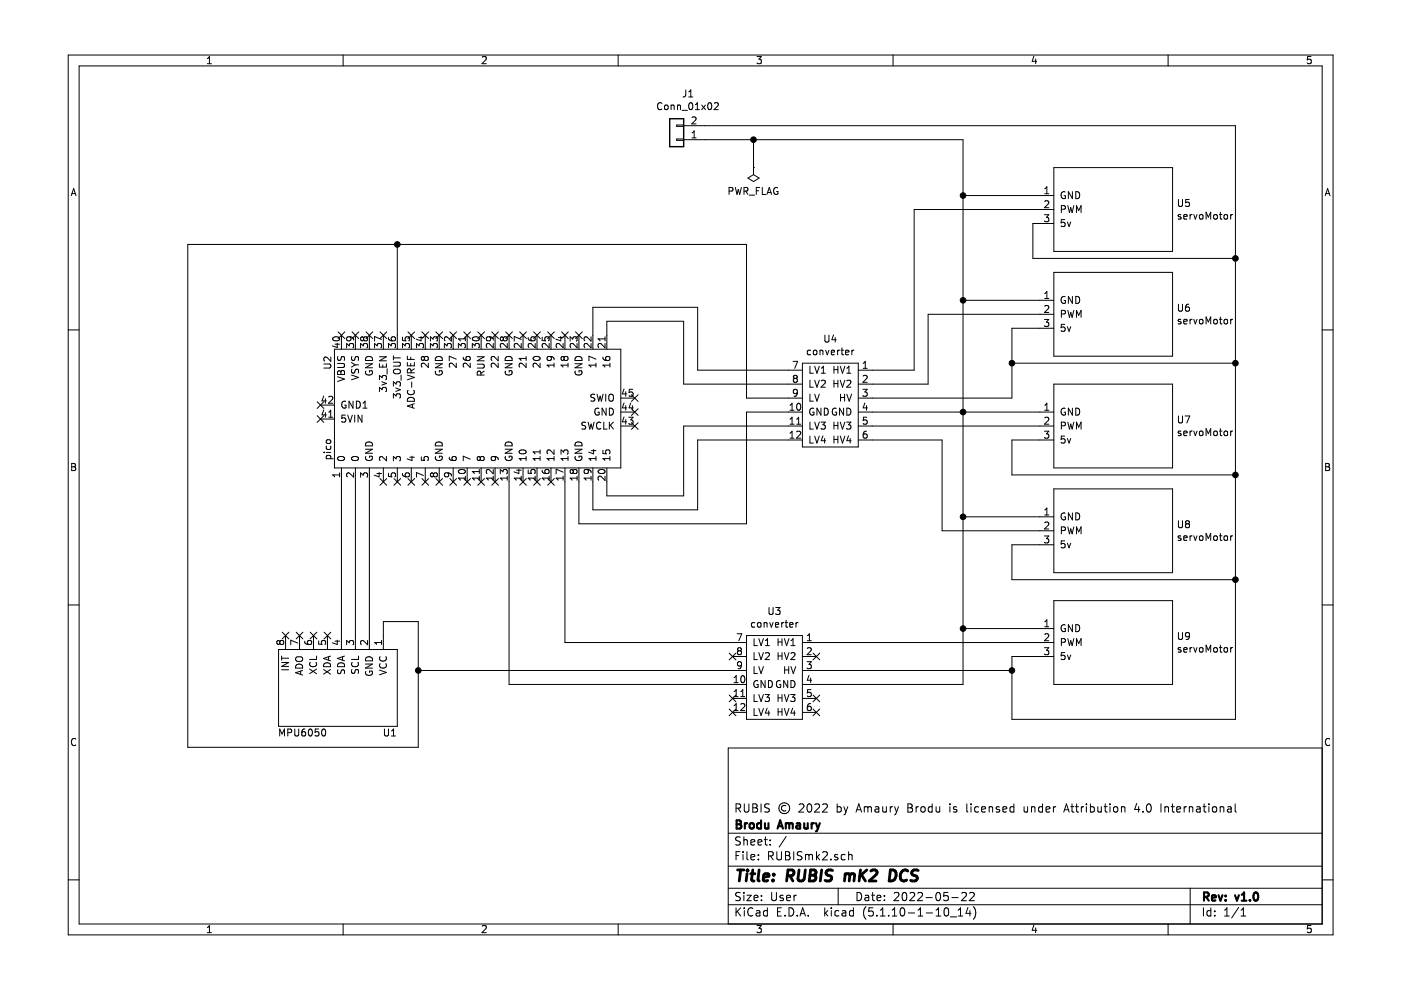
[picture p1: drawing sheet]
<svg xmlns="http://www.w3.org/2000/svg" width="297mm" height="210mm" viewBox="0 0 297 210" stroke-linecap="round" stroke-linejoin="round" font-family="sans-serif">
<path d="M2.8 0h294.3v209.9h-294.3z" fill-rule="evenodd" fill="#fff" stroke="#fff" stroke-width=".21"/>
<g fill="none" stroke="#000" stroke-width=".21">
<path d="M14.5 11.7h268.1v186.5h-268.1zM16.8 14h263.5v181.9h-263.5zM44 13.5h.8M44 12.4l.4-.4v1.5M72.7 11.7v2.3M102.2 12.1l.6-.1 .2 .1 .1 .3-.9 1.1h.9M131.1 11.7v2.3M145.4 19.1v1a.45 .45 0 0 1-.6 .5M146 19.5l.5-.4v1.5M160.5 12h.9l-.5 .6 .5 .1v.7l-.2 .1-.7-.1M189.3 11.7v2.3M219.2 11.9l-.4 1.1h1"/>
<path d="M219.6 12.5v1M247.7 11.7v2.3M278 12h-.8v.7l.2-.1h.5l.1 .8-.3 .1-.5-.1M140.3 21.9a.6 .6 0 0 0-.7 0 .6 .6 0 0 0-.2 .7l.3 .6h.3l.3-.1M141 22.3h.4l.3 .2-.2 .7h-.3l-.2-.1zM142.3 22.4l.2-.1h.3l.1 .9M142.3 22.3v.9M143.5 26.5h1.5v.3h-1.5zM143.5 29.5h1.5v.3h-1.5zM143.6 22.4l.3-.1h.3l.1 .9M143.6 22.3v.9M144.6 23.4h1.2"/>
<path d="M145 29.6h59.2v115.5h-34.1M145 26.7h116.9v125.8h-47.4v-13.3h8.9M146 20.6h.9M146.2 21.9l.2-.1a.79 .79 0 0 1 .5 .7 .79 .79 0 0 1-.5 .7l-.4-.5zM146.7 24.9l.6-.1 .3 .4-.9 1.1h.9M146.7 29.2h.9M146.7 28.2l.5-.4v1.4M147.4 23.2h.9M147.4 22.2l.5-.4v1.4M148.8 22.3l.8 .9M149.6 22.3l-.8 .9M150.3 21.9l.1-.1a.79 .79 0 0 1 .5 .7 .79 .79 0 0 1-.5 .7 .97 .97 0 0 1-.1-1.3z"/>
<path d="M151.5 21.9l.5-.1 .3 .4-.1 .2-.8 .8h.9M155.9 39.7l.4 1.5 .2-1 .3 1 .4-1.5M158.6 37.8l1.2-.8 1.1 .8-1.1 .7zM159.8 35.5h.1M159.8 29.6v7.4M161.1 39.7h-.7v1.5M161.6 39.7v1.5h.7M164.9 39.8a.68 .68 0 0 0-.9 .7 .68 .68 0 0 0 .9 .7v-.6h-.3M223.4 35.5h25.2v17.8h-25.2zM15.1 41.5l.5-1.5 .5 1.5M15.2 41h.8M84.2 51.8v22.2"/>
<path d="M154.6 40.5h.7v-.6l-.2-.2h-.5v1.5M157.7 40.5h.8v-.6l-.2-.2h-.6v1.5M158.1 40.5l.5 .7M158.9 41.4h1.1M160.4 40.5h.5M162.6 41.2l.5-1.5 .5 1.5M162.8 40.8h.7M204.2 41.5h19.2M221.4 45.5h1l-.5 .6 .4 .1 .1 .5-.3 .3-.7-.1M221.5 41.1h.9M221.5 40l.5-.4v1.5M221.5 42.7l.6-.1 .3 .4-1 1h1"/>
<path d="M223.4 57.8h25.2v17.7h-25.2zM223.4 44.4h-29.6v34.1h-11.8M223.4 47.4h-4.4v7.4h42.9M225 44.4l.8-.2v-.5l-.8-.1v1.5M225.7 46.6h-.7v.7l.5-.2 .3 .3v.4l-.3 .2-.5-.1M225.8 40.7a.69 .69 0 0 0-.8 .7 .69 .69 0 0 0 .8 .7l.1-.6h-.3M226.3 47.1l.4 .9 .3-.9M226.4 43.6l.4 1.5 .2-1.1 .3 1.1 .4-1.5M227.4 40.6v1.5l-.9-1.5v1.5M228.1 40.6a.75 .75 0 0 1 .8 .8 .75 .75 0 0 1-.8 .7zM228.2 45.1v-1.5l.5 1.1 .5-1.1v1.5M249.9 42.3v1.2l.2 .3 .5-.1 .1-.2v-1.2"/>
<path d="M250.4 45.5h-.4l-.2 .2 .1 .2 .5 .2v.3h-.6M251 46l.7-.2-.1-.3h-.4l-.2 .2 .1 .7h.5M252.1 42.3h-.7l-.1 .7 .3-.1 .5 .1v.6l-.2 .2-.6-.2M252.3 45.5v1M252.8 45.5l-.5 .3M253.1 45.5l.3 1 .4-1M254.4 45.6l.2-.1 .4 .1 .1 .6-.2 .2-.3 .1-.2-.2zM255.7 46.5v-1.5l.5 1.1 .5-1.1v1.5M257.5 45.5h.3l.3 .3-.1 .6-.4 .1-.3-.3zM258.5 45.5h.6M258.7 45v1.3l.4 .2M259.7 45.5h.3l.2 .1v.8l-.4 .1-.3-.3z"/>
<path d="M260.9 45.5v1M261.3 45.5l-.4 .3M281 41.5l.5-1.5 .5 1.5M281.1 41h.7M14.5 70h2.3M68.7 77.2h1.2l.2 .3v.4l-.2 .1h-1.2M70.1 75.7v.9l-.8-.8-.2-.1-.3 .1-.1 .2 .1 .6M70.7 71.6a.72 .72 0 0 1 .8-.3 .72 .72 0 0 1 .4 .8 .88 .88 0 0 1-1.4-.3zM70.9 74h60.7v25.2h-60.7zM71 73h1M71.5 72.8v.9l-1-.4M71.6 77.1h1.2l.2 .3v.4l-.2 .1h-1.2"/>
<path d="M71.6 79.9l1.4 .5-1.4 .5M71.7 75.6l-.1 .5 .3 .3 .3-.1 .3-.7h.4l.1 .3v.5M71.7 78.7l.3-.1 .3 .3 .1-.3 .4-.1 .2 .3v.6h-1.4zM71.7 70.4l1.4 1.4M72.3 78.9v.5M72.4 71.1v2.9M73.1 70.4l-1.4 1.4M73.5 73.7v-.9l.6 .5 .1-.4h.6l.2 .2-.2 .6M74.1 71.4l.3 .3-.1 .4-.2 .2-.5-.2-.1-.4 .1-.2a.98 .98 0 0 1 1.4 .3v.3M74.5 79.5l1.5 .5-1.5 .5M74.5 76.9l.8 .5M74.6 75.6l-.1 .5 .3 .3 .4-.1 .2-.7h.5l.1 .3-.1 .5"/>
<path d="M74.6 78.3l-.1 .5 .2 .2h.4l.3-.6 .3-.1 .3 .2-.1 .6M74.6 70.4l1.5 1.4M75.3 77.4h.7M75.3 77.4l-.8 .4M75.4 71.1v2.9M76.1 70.4l-1.5 1.4M76.4 73.7v-.9l.6 .5 .2-.4h.6l.1 .2-.1 .6M77.1 71.7l-.3-.3-.4 .3 .2 .5h.4l.1-.2M77.1 71.7l.3-.3h.3l.2 .3v.4l-.2 .2-.5-.1-.1-.2M77.1 71.7v.3M77.5 77.1h1.5l-1.5 .9h1.5M77.6 78.7a.68 .68 0 0 0 .6 .8 .68 .68 0 0 0 .7-.8l-.6-.1v.3"/>
<path d="M77.6 70.4l1.4 1.4M77.7 75.7a.77 .77 0 0 1 .9-.1 .77 .77 0 0 1 .4 .8h-1.5zM78.3 71.1v2.9M79 70.4l-1.4 1.4M79.4 73.7v-.9l.6 .5 .1-.4h.6l.2 .2-.2 .6M80.4 75.6h1.5l-1.5 .9h1.5M80.4 77.1v.7h1.5v-.7M80.6 70.4l1.4 1.4M80.9 72l-1.5-.7v1M81.2 77.4v.4M81.3 71.1v2.9M82 70.4l-1.4 1.4"/>
<path d="M82.1 78.2v1.1M82.4 73.7v-.9l.5 .5 .2-.4h.6l.2 .2-.2 .6M82.4 71.6l.1 .5 .5 .2 .7-.1 .2-.2-.1-.4-.2-.2-.6 .2-.1 .4 .3 .3M83.4 75.4v.9M83.4 76.8h1.2l.3 .3v.3l-.3 .2h-1.2M83.4 75.9h1.5M83.6 78.3a1.07 1.07 0 0 1 1.3 .3l-.1 .4a.82 .82 0 0 1-.8 .3 .82 .82 0 0 1-.6-.7zM85 79.5v1.1M85.3 71.5v.7l.7 .1-.1-.6 .3-.3h.3l.3 .3-.1 .6M85.3 73.7v-.9l.6 .5 .1-.4h.7l.1 .2-.1 .6M86.4 75.5v.7h1.5M86.4 76.9v.7h1.5v-.7"/>
<path d="M86.4 79.5l1.5 .5-1.5 .5M86.5 70.4l1.4 1.4M87.1 75.7v.5M87.1 77.1v.5M87.1 79v-.7l-.2-.1-.4 .1-.1 .2v.5h1.5M87.2 71.1v2.9M87.9 78.2l-.8 .5M87.9 70.4l-1.4 1.4M88.3 73.7v-.9l.6 .5 .1-.4h.6l.2 .2-.2 .6M88.8 71.6h1M89.3 71.3v1l-1.1-.4M89.5 70.4l1.4 1.4"/>
<path d="M90 75.9l.3-.3h.4l.1 .3v.4l-.3 .1h-.2l-.3-.3M90 75.9l-.3-.3-.4 .3v.2l.3 .3 .4-.3M90 75.9v.2M90.2 71.1v2.9M90.8 77v.9l-.8-.8-.3-.1-.4 .3 .2 .5M90.9 70.4l-1.4 1.4M91.3 73.7v-.9l.5 .5 .2-.4h.6l.1 .2-.1 .6M91.3 72.3v-.9l.5 .5 .2-.4 .5-.1 .2 .3-.1 .6M92.3 77.1h1.5l-1.5 .9h1.5M92.4 78.7a.68 .68 0 0 0 .6 .8 .68 .68 0 0 0 .7-.8l-.5-.1v.3M92.4 70.4l1.4 1.4M92.5 75.7a.77 .77 0 0 1 .9-.1 .77 .77 0 0 1 .4 .8h-1.5z"/>
<path d="M93.1 71.1v2.9M93.8 70.4l-1.4 1.4M94.2 73.7v-.9l.6 .5 .1-.4h.7l.1 .2-.1 .6M95.4 70.4l1.4 1.4M95.7 71.4v.9l-1.1-.9-.4 .3 .2 .6M96.1 71.1v2.9M96.7 77v.9l-.8-.8-.2-.1-.4 .3 .1 .5M96.7 76.1l-1.4-.6v1M96.8 70.4l-1.4 1.4M97.2 73.7v-.9l.5 .5 .2-.4h.6l.2 .2-.2 .6M98.2 75.7v.3a.92 .92 0 0 0 1.5 .1l-.2-.5h-.6l-.1 .5 .3 .3M98.3 70.4l1.5 1.4"/>
<path d="M98.7 71.4v.9M98.7 71.8h-1.5l.4 .5M99 71.1v2.9M99.7 77v.9l-.8-.8-.3-.1-.4 .3 .2 .5M99.8 70.4l-1.5 1.4M100.1 73.7v-.9l.6 .5 .2-.4h.6l.1 .2-.1 .6M100.3 71.6a.72 .72 0 0 1 .8-.3 .72 .72 0 0 1 .5 .8 .88 .88 0 0 1-1.5-.3zM101.2 77.2h1.2l.3 .3-.1 .4-.2 .1h-1.2M101.2 75.6h1.5l-1.5 .9h1.5M101.3 70.4l1.4 1.4M101.9 79.5l-.1-.8h-.5l-.1 .3v.5h1.5M102 71.1v2.9"/>
<path d="M102.7 78.7l-.8 .5M102.7 70.4l-1.4 1.4M103.8 71.4l.2 .3v.4l-.2 .2-.6-.2-.1-.4 .2-.2a.98 .98 0 0 1 1.3 .3v.3M104.3 70.4l1.4 1.4M104.6 72.8v.9l-.8-.8-.3-.1-.2 .1-.2 .2 .2 .6M105 71.1v2.9M105.6 77v.9l-.8-.8-.2-.1-.5 .3 .2 .5M105.6 75.6v.9l-.8-.9h-.2h-.3l-.2 .3 .2 .5M105.7 70.4l-1.4 1.4M106.7 71.7l-.3-.3-.3 .3 .1 .5h.4l.1-.2M106.7 71.7l.3-.3h.3l.2 .3v.4l-.2 .2-.5-.1-.1-.2M106.7 71.7v.3"/>
<path d="M107.1 77.1h1.5l-1.5 .9h1.5M107.2 78.7a.68 .68 0 0 0 .7 .8 .68 .68 0 0 0 .6-.8l-.5-.1v.3M107.2 70.4l1.4 1.4M107.3 75.7a.77 .77 0 0 1 .9-.1 .77 .77 0 0 1 .4 .8h-1.5zM107.5 72.8v.9l-.8-.8-.2-.1-.3 .1-.1 .2 .1 .6M107.9 71.1v2.9M108.6 70.4l-1.4 1.4M110.2 70.4l1.4 1.4M110.5 72.8v.9l-.8-.8-.3-.1-.2 .1-.2 .2 .2 .6M110.5 72l-1.5-.7v1M110.9 71.1v2.9M111.5 77v.9l-.8-.8-.2-.1-.4 .3 .1 .5"/>
<path d="M111.5 75.6v.8M111.5 76h-1.4l.4 .4M111.6 70.4l-1.4 1.4M112 71.6l.1 .5 .5 .2 .7-.1 .2-.2-.1-.4-.2-.2-.6 .2v.4l.2 .3M113.1 75.8a.86 .86 0 0 1 1.4 .3 .84 .84 0 0 1-1.5-.2zM113.1 70.4l1.5 1.4M113.5 72.8v.9l-.9-.8-.2-.1-.3 .1-.1 .2 .1 .6M113.9 71.1v2.9M114.5 77v.9l-.8-.8-.3-.1-.4 .3 .2 .5M114.6 70.4l-1.5 1.4M114.9 71.5v.7l.8 .1-.2-.6 .3-.3h.4l.2 .3-.1 .6M116.1 70.4l1.4 1.4"/>
<path d="M116.4 72.8v.9l-.8-.8-.2-.1-.3 .1-.2 .2 .2 .6M116.6 75.6l.3 .3-.1 .4-.2 .1h-.3l-.3-.3v-.2l.3-.3a1.03 1.03 0 0 1 1.1 .3l.1 .4M116.8 71.1v2.9M117.5 77v.8M117.5 77.4h-1.5l.4 .4M117.5 70.4l-1.4 1.4M118.4 71.6h1M118.9 71.3v1l-1-.4M119.1 70.4l1.4 1.4M119.4 72.8v.9l-.8-.8-.3-.1-.2 .1-.2 .2 .2 .6M119.6 75.9l-.3-.3-.4 .3v.2l.3 .3 .4-.3M119.6 75.9l.3-.3h.4l.1 .3v.4l-.2 .1h-.3l-.3-.3"/>
<path d="M119.6 75.9v.2M119.8 71.1v2.9M120.4 77v.8M120.4 77.4h-1.5l.5 .4M120.5 70.4l-1.4 1.4M120.9 72.3v-.9l.5 .5 .2-.4 .5-.1 .3 .3-.2 .6M121.9 77.1h1.5l-1.5 .9h1.5M122 78.7a.68 .68 0 0 0 .7 .8 .68 .68 0 0 0 .6-.8l-.5-.1v.3M122 70.4l1.4 1.4M122.1 75.7a.77 .77 0 0 1 .9-.1 .77 .77 0 0 1 .4 .8h-1.5zM122.4 72.8v.9l-.9-.8-.2-.1-.3 .1-.1 .2 .1 .6M122.7 71.1v2.9"/>
<path d="M123.4 70.4l-1.4 1.4M125.3 71.4v.9l-1.1-.9-.4 .3 .2 .6M125.3 72.8v.9l-.8-.8-.3-.1-.2 .1-.2 .2 .2 .6M125.7 74v-8.8h22.2v13.3h22.2M126.4 77v.8M126.4 77.4h-1.5l.4 .4M126.4 76.1l-1.5-.6v1M127.8 75.7v.3a.92 .92 0 0 0 1.5 .1l-.1-.5h-.7l-.1 .5 .3 .3M128.3 72.8v.9l-.9-.8-.2-.1-.3 .1-.1 .2 .1 .6M128.3 71.4v.9M128.3 71.8h-1.5l.4 .5M128.7 74v-5.9h16.3v13.3h25.1"/>
<path d="M129.3 77v.8M129.3 77.4h-1.5l.4 .4M168.1 76.6h1l-.6 1.5M170.1 77h11.9v17.8h-11.9zM171.7 77.7v1.4h.7M171.9 74.3l-.4-.1-.3 .3 .1 .7h.6M172.6 74.3l.3-.1 .2 .2v.8h-.4l-.2-.1-.1-.6zM172.7 77.7l.5 1.4 .5-1.4M173.9 74.4l.2-.2 .3 .1 .1 .9M173.9 74.2v1M174.1 79.1h.9M174.1 78.1l.5-.4v1.4"/>
<path d="M174.9 71v1.3l.3 .2h.4l.2-.2v-1.3M175 74.2l.4 1 .4-1M176.3 74.7l.6-.1v-.3l-.4-.1-.2 .3v.7h.6M176.7 71l-.3 1h.9M176.8 77.7v1.4M176.8 78.4h.8M177.1 71.6v.9M177.6 74.2v1M177.6 77.7v1.4M178 74.2l-.4 .3M178.2 77.7l.4 1.4 .5-1.4M178.3 74.2h.6"/>
<path d="M178.5 73.7v1.3l.4 .2M179.3 74.7l.7-.1-.1-.3-.4-.1-.2 .3v.7h.6M179.5 79.1h.9M179.5 78.1l.5-.4v1.4M180.6 74.2v1M181.1 74.2l-.5 .3M183 79.7l.6-.1 .3 .4-1 1.1h1M183 78.1h.9M183 77l.5-.4v1.5M204.2 63.7h19.2M214.5 77h47.4M221.4 67.7h1l-.5 .6 .4 .1 .1 .5-.3 .3-.7-.1"/>
<path d="M221.5 62.2l.5-.4v1.5M221.5 64.9l.6-.1 .3 .4-1 1.1h1M221.5 63.3h.9M223.4 66.6h-26.6v14.8h-14.8M223.4 69.6h-8.9v14.8h-32.5M225 66.6l.8-.1v-.5l-.8-.2v1.5M225.7 68.8h-.7v.7l.5-.2 .3 .3v.4l-.3 .2-.5-.1M225.8 62.9a.69 .69 0 0 0-.8 .7 .69 .69 0 0 0 .8 .7l.1-.6h-.3M226.3 69.3l.4 .9 .3-.9M226.4 65.8l.4 1.5 .2-1.1 .3 1.1 .4-1.5M227.4 62.8v1.5l-.9-1.5v1.5M228.1 62.8a.75 .75 0 0 1 .8 .8 .75 .75 0 0 1-.8 .7z"/>
<path d="M228.2 67.3v-1.5l.5 1.1 .5-1.1v1.5M249.9 64.5v1.2l.2 .3 .5-.1 .1-.2v-1.2M250.4 67.8l-.4-.1-.2 .2 .1 .2 .5 .2v.3h-.6M251 68.2l.7-.1-.1-.3-.4-.1-.2 .2 .1 .7h.5M252 64.5h-.2a.92 .92 0 0 0-.2 1.5l.5-.2v-.6l-.5-.1-.3 .3M252.3 67.7v1M252.8 67.7l-.5 .3M253.1 67.7l.3 1 .4-1M254.4 67.9l.2-.2 .4 .2 .1 .5-.2 .2-.3 .1-.2-.2zM255.7 68.7v-1.5l.5 1.1 .5-1.1v1.5M257.5 67.8l.3-.1 .3 .3-.1 .6-.4 .1-.3-.3zM258.5 67.7h.6"/>
<path d="M258.7 67.2v1.3l.4 .2M259.7 67.8l.3-.1 .2 .2v.7l-.4 .1-.3-.3zM260.9 67.7v1M261.3 67.7l-.4 .3M280.3 70h2.3M15.2 98.3h.5l.3 .2-.3 .5 .4 .3-.1 .3-.2 .2h-.6zM15.2 99h.5M67.2 88.1l1.5 1.5M67.2 85.2l1.5 1.4M67.9 88.8h3M67.9 85.9h3M68.6 86.9l-.3 1.1h.9"/>
<path d="M68.6 84l-.3 1h.9M68.7 95.9h.1M68.7 88.1l-1.5 1.5M68.7 85.2l-1.5 1.4M69 84.5v1M69 87.5v1M69.2 97.3h1.4M69.2 95.9h.9M69.2 97.3v-.5l.2-.3 .7 .2v.6M69.2 93.4l.7-.2 .2 .3v.4l-.7 .1-.2-.3zM69.2 94.6v.4l.2 .3 .7-.1v-.6M69.7 84.2l.6-.2 .3 .4-1 1.1h1"/>
<path d="M69.7 88.5h.9M69.7 87.4l.4-.4v1.5M71.7 96.9a.72 .72 0 0 1 .8-.2 .72 .72 0 0 1 .5 .7 .88 .88 0 0 1-1.4-.3zM72.4 99.2v38.5M73.2 88h-.7v.7l.5-.1 .3 .3v.3l-.3 .3-.5-.1M73.3 85.1a.69 .69 0 0 0-.9 .7 .69 .69 0 0 0 .9 .7l.1-.6h-.3M73.7 88l.5 1.5 .5-1.5M74.7 96.9a.72 .72 0 0 1 .8-.2 .72 .72 0 0 1 .4 .7 .88 .88 0 0 1-1.4-.3zM74.8 85.1v1.4l-.8-1.4v1.4M75.2 88v1.5M75.4 99.2v38.5M75.6 85.1a.75 .75 0 0 1 .8 .7 .75 .75 0 0 1-.8 .7z"/>
<path d="M76.7 88v1.5l-.8-1.5v1.5M77 86.5h.8M77 85.5l.4-.4v1.4M77.5 95.2h1.5l-1.5 .9h1.5M77.6 96.8a.69 .69 0 0 0 .6 .9 .69 .69 0 0 0 .7-.9l-.6-.1v.3M77.7 93.8a.78 .78 0 0 1 .9-.1 .78 .78 0 0 1 .4 .8h-1.5zM78.3 99.2v38.5M80.4 83v-.9l.6 .5 .2-.4 .5-.1 .2 .3-.1 .6M80.4 80.5v-.9l.6 .5 .2-.4h.6l.1 .2-.1 .6M81 80.9l.9 .4-.9 .4M81.3 99.2v3M81.9 96.8v.9l-1-.9-.5 .3 .2 .5"/>
<path d="M83.4 84.4v-.9l.6 .5 .1-.5 .7 .1 .1 .6-.2 .2M83.4 97.7v-.9l.6 .5 .1-.4 .5-.1 .3 .3-.2 .6M83.4 81.9v-1l.6 .5 .1-.4h.6l.2 .2-.2 .7M83.9 82.3l1 .3-1 .4M84.2 99.2v3M86.5 84.5a.79 .79 0 0 1 .9-.2 .79 .79 0 0 1 .5 .8h-1.5zM86.5 82.8a.7 .7 0 0 0 .5 .9 .7 .7 0 0 0 .9-.7l-.2-.2M86.9 96.9h1M87.2 99.2v3M87.3 81v1.1M87.3 96.7v.9l-1-.3M87.4 85.7v.7"/>
<path d="M87.9 85.6l-1.5 .5 1.5 .5M89.3 96.9v.7h.7l-.1-.5 .3-.3h.3l.3 .3-.1 .5M90.2 99.2v3M92.3 95.2h1.5l-1.5 .9h1.5M92.4 96.8a.69 .69 0 0 0 .6 .9 .69 .69 0 0 0 .7-.9l-.5-.1v.3M92.5 93.8a.78 .78 0 0 1 .9-.1 .78 .78 0 0 1 .4 .8h-1.5zM93.1 99.2v3M95.3 96.9l.1 .5 .5 .2h.7l.1-.3v-.4l-.2-.1-.6 .1-.1 .4 .3 .3M96.1 99.2v3M97.3 99.7a.72 .72 0 0 1 .9-.2 .72 .72 0 0 1 .4 .7 .88 .88 0 0 1-1.4-.3zM99 99.2v3M99.7 97.3l-1.5-.6v1"/>
<path d="M101.6 99.5v.9M101.6 100h-1.5l.5 .4M101.8 97.1l-.3-.3-.3 .3 .1 .5h.4l.1-.3M101.8 97.1l.3-.3h.3l.3 .3-.1 .4-.2 .1h-.5l-.1-.3M101.8 97.1v.2M102 99.2v3M104.6 99.5v1l-1.1-1-.4 .3 .2 .6M104.8 96.8l.3 .3-.1 .4-.2 .1-.6-.1-.1-.4 .2-.2a.98 .98 0 0 1 1.3 .3v.3M105 99.2v3M107.1 95.2h1.5l-1.5 .9h1.5M107.2 96.8a.69 .69 0 0 0 .7 .9 .69 .69 0 0 0 .6-.9l-.5-.1v.3M107.3 93.8a.78 .78 0 0 1 .9-.1 .78 .78 0 0 1 .4 .8h-1.5z"/>
<path d="M107.9 99.2v45.9h50.4M109.5 99.7h1M110 99.5v.9l-1-.4M110.2 95.6a.87 .87 0 0 1 1.3 .3 .85 .85 0 0 1-1.4-.2zM110.9 99.2v3M111.5 96.8v.8M111.5 97.2h-1.4l.4 .4M112 99.6v.7l.7 .1-.1-.6 .2-.3h.4l.3 .3-.2 .6M113.9 99.2v3M114.5 97.2h-1.5l.4 .4M114.5 95.4v.8M114.5 96.8v.8"/>
<path d="M114.5 95.8h-1.5l.4 .4M114.9 99.7l.2 .5 .5 .2 .7-.1 .1-.2v-.4l-.2-.2-.6 .2-.1 .4 .3 .3M116.8 99.2v3M117.5 97.2h-1.5l.4 .4M117.5 95.4v.9l-.9-.8-.2-.1-.4 .3 .1 .5M117.5 96.8v.8M118.9 96.3v-.9l.6 .5 .2-.4h.6l.1 .2-.1 .6M119.8 99.2v37h38.5M120.4 97.2h-1.5l.5 .4M120.4 96.8v.8M121.5 99.8l.3-.3h.3l.3 .3-.1 .5-.2 .1-.5-.1-.1-.2M121.5 99.8l-.3-.3-.3 .3 .1 .5h.4l.1-.2"/>
<path d="M121.5 99.8v.3M121.9 95.2h1.5l-1.5 .9h1.5M122 96.8a.69 .69 0 0 0 .7 .9 .69 .69 0 0 0 .6-.9l-.5-.1v.3M122.1 93.8a.78 .78 0 0 1 .9-.1 .78 .78 0 0 1 .4 .8h-1.5zM124.2 89.6l-.6-.1-.2 .1v.5l.7 .3 .1 .3-.3 .3-.5-.1M124.5 99.5l.3 .3-.1 .5-.2 .1-.6-.1-.1-.5 .2-.2a.98 .98 0 0 1 1.3 .4v.3M124.7 89.5l.3 1.5 .3-1.1 .3 1.1 .4-1.5M125.4 95.5h1M125.8 95.3v.9l-1-.3M126.1 83.7l-.5-.1-.3 .1v.4l.7 .3 .1 .4-.3 .3-.5-.1M126.4 97.2h-1.5l.4 .4M126.4 96.8v.8"/>
<path d="M126.6 83.6l.3 1.5 .3-1.1 .3 1.1 .4-1.5M126.9 99.7a.72 .72 0 0 1 .9-.2 .72 .72 0 0 1 .4 .7 .88 .88 0 0 1-1.4-.3zM126.9 86.6a.68 .68 0 0 0-.8 .7 .68 .68 0 0 0 .8 .7l.1-.6h-.3M127.4 89.6a.6 .6 0 0 0-.7 0 .6 .6 0 0 0-.2 .8l.2 .5 .4 .1 .3-.2M127.8 95.5v.7h.7l-.1-.2 .1-.5h.7l.1 .2-.1 .5M128 89.5v1.5h.7M128.4 83.6v1.5M128.5 86.5v1.5l-.8-1.5v1.5M129.1 83.8l.3-.2a.51 .51 0 0 1 .7 .5l-.1 .7-.3 .3-.4-.1a1.25 1.25 0 0 1-.2-1.2zM129.2 86.5a.75 .75 0 0 1 .9 .8 .75 .75 0 0 1-.9 .7zM129.2 89.5v1.5M129.3 97.2h-1.5l.4 .4"/>
<path d="M129.3 96.8v.8M129.4 90.2l.7 .8M130.1 89.5l-.9 .9M131.6 87.4h3M131.6 90.3h3M131.6 84.4h3M132.3 85.4l-.4 1.1h1M132.3 88.4l-.4 1h1M132.3 82.5l-.4 1h1M132.7 83v1M132.7 86v1M132.7 89v.9"/>
<path d="M133.3 88.5h.9l-.5 .5 .4 .2 .1 .5-.3 .2-.6-.1M133.7 85.4l-.3 1.1h.9M133.9 89.6l1.4 1.4M133.9 86.7l1.4 1.4M133.9 83.7l1.4 1.4M134.1 86v1M134.1 82.5h-.7v.8l.5-.2 .3 .3v.4l-.3 .2-.5-.1M135.3 89.6l-1.4 1.4M135.3 86.7l-1.4 1.4M135.3 83.7l-1.4 1.4M167.5 87h.8M167.5 89.9h.8"/>
<path d="M167.5 92.9h.8M167.5 85.9l.4-.4v1.5M167.5 88.9l.4-.4v1.4M167.5 91.8l.4-.4v1.5M168.5 80.2l-.3-.3 .3-.3h.3l.3 .3-.3 .3M168.5 80.2l-.3 .3v.3l.3 .3 .4-.1 .2-.2v-.3l-.3-.3M168.5 80.2h.3M168.9 89.9h.9M168.9 91.6l.6-.2 .3 .4-.9 1.1h.9M168.9 88.9l.4-.4v1.4M169.1 83.2l-.3 .3-.5-.1-.1-.2 .1-.6 .5-.1 .2 .2a1.02 1.02 0 0 1-.4 1.3h-.3M169.1 85.6l.2-.1a.79 .79 0 0 1 .5 .7 .79 .79 0 0 1-.5 .8l-.3-.3-.1-.3z"/>
<path d="M170.1 87.4h-11.8v23.7h-35.6v-11.9M170.1 90.3h-25.1v14.8h-16.3v-5.9M170.1 93.3h-22.2v14.8h-22.2v-8.9M170.1 84.4h-11.8v-32.6h-118.5v106.6h48.9v-26.6h-7.4v5.9M171.7 92.5v1.4h.7M171.7 89.5v1.5h.7M171.7 80.6v1.5h.7M171.7 83.6v1.5h.7M172.5 86.6a.69 .69 0 0 0-.8 .7 .69 .69 0 0 0 .8 .7l.1-.6h-.3M172.7 89.5l.5 1.5 .5-1.5M172.7 92.5l.5 1.4 .5-1.4M172.7 80.6l.5 1.5 .5-1.5"/>
<path d="M172.7 83.6l.5 1.5 .5-1.5M174.1 89.5h.9l-.5 .6 .4 .1v.6l-.2 .2-.6-.2M174.1 86.5v1.5l-.9-1.5v1.5M174.1 80.8l.6-.2 .2 .2 .1 .2-.1 .3-.8 .8h.9M174.5 92.4l-.4 1h.9M174.8 86.5a.75 .75 0 0 1 .8 .8 .75 .75 0 0 1-.8 .7zM174.8 93v.9M176.8 80.6v1.5M176.8 89.5v1.5M176.8 92.5v1.4M176.8 81.3h.8M176.8 90.2h.8"/>
<path d="M176.8 93.2h.8M177.3 86.6a.68 .68 0 0 0-.8 .7 .68 .68 0 0 0 .8 .7l.1-.6h-.3M177.6 80.6v1.5M177.6 89.5v1.5M177.6 92.5v1.4M178.2 80.6l.4 1.5 .5-1.5M178.2 89.5l.4 1.5 .5-1.5M178.2 92.5l.4 1.4 .5-1.4M178.2 83.6v1.5M178.2 84.3h.9M178.9 86.5v1.5l-.9-1.5v1.5M179.1 83.6v1.5"/>
<path d="M179.5 89.5h.9l-.5 .6 .4 .1v.6l-.2 .2-.6-.2M179.5 86.5a.75 .75 0 0 1 .9 .8 .75 .75 0 0 1-.9 .7zM179.5 80.8l.6-.2 .2 .2 .1 .2-.1 .3-.8 .8h.9M179.5 83.6l.5 1.5 .5-1.5M179.9 92.4l-.4 1h1M180.3 93v.9M182 87.4h41.4M182 90.3h41.4M182 93.3h17.7v19.2h23.7M182.9 82.5h1l-.5 .6 .4 .2 .1 .5-.3 .2-.7-.1M183.4 85.4l-.4 1.1h.9M183.7 91.4h-.2a.92 .92 0 0 0-.2 1.5l.4-.1 .2-.5-.3-.3h-.3l-.3 .3"/>
<path d="M183.7 86v1M183.8 88.5h-.7l-.1 .7 .6-.2 .3 .3v.4l-.3 .2-.6-.1M221.4 91.4h1l-.5 .6 .4 .1 .1 .5-.3 .3-.7-.1M221.5 85.9l.5-.4v1.5M221.5 88.6l.6-.1 .3 .4-1 1h1M221.5 87h.9M223.4 81.4h25.2v17.8h-25.2zM223.4 93.3h-8.9v7.4h47.4M225 90.3l.8-.1v-.6l-.8-.1v1.5M225.7 92.5h-.7v.7l.5-.2 .3 .3v.4l-.3 .2-.5-.1M225.8 86.6a.69 .69 0 0 0-.8 .7 .69 .69 0 0 0 .8 .7l.1-.6h-.3M226.3 93l.4 .9 .3-.9"/>
<path d="M226.4 89.5l.4 1.5 .2-1.1 .3 1.1 .4-1.5M227.4 86.5v1.5l-.9-1.5v1.5M228.1 86.5a.75 .75 0 0 1 .8 .8 .75 .75 0 0 1-.8 .7zM228.2 91v-1.5l.5 1.1 .5-1.1v1.5M249.9 88.2v1.2l.2 .3 .5-.1 .1-.2v-1.2M250.4 91.5l-.4-.1-.2 .2 .1 .2 .5 .2v.3h-.6M251 91.9l.7-.1-.1-.3-.4-.1-.2 .2 .1 .7h.5M251.3 88.2h.9l-.6 1.5M252.3 91.4v1M252.8 91.4l-.5 .3M253.1 91.4l.3 1 .4-1M254.4 91.5l.4-.1 .3 .3v.4l-.3 .3-.4-.1-.1-.2z"/>
<path d="M255.7 92.4v-1.5l.5 1.1 .5-1.1v1.5M257.5 91.5l.3-.1 .3 .3-.1 .6-.4 .1-.3-.3zM258.5 91.4h.6M258.7 90.9v1.3l.4 .2M259.7 91.5l.3-.1 .2 .1v.8l-.4 .1-.3-.3zM260.9 91.4v1M261.3 91.4l-.4 .3M281.1 98.3h.5l.3 .2-.3 .5 .3 .3v.3l-.2 .2h-.6zM281.1 99h.5M72 100.3v.8M72 100.7h-1.5l.4 .4M75 100.3v.9l-1.1-.9-.4 .2 .1 .6"/>
<path d="M76.4 101.2v-.9l.6 .5 .2-.5h.5l.2 .2-.1 .7M79.9 100.4h1M80.4 100.2v.9l-1-.3M80.6 101.5l1.4 1.4M82 101.5l-1.4 1.4M82.4 100.3v.7l.7 .1-.2-.6 .3-.2h.4l.3 .2-.2 .6M83.5 101.5l1.4 1.4M84.9 101.5l-1.4 1.4M85.3 100.4l.1 .4a.95 .95 0 0 0 1.4 0v-.4l-.6-.1-.3 .2v.3l.3 .3M86.5 101.5l1.4 1.4M87.9 101.5l-1.4 1.4M89.5 101.5l1.4 1.4"/>
<path d="M89.8 100.8l-1.5-.6v1M90.9 101.5l-1.4 1.4M91.9 100.5l-.3-.2-.3 .2v.3l.3 .3 .3-.3M91.9 100.5l.3-.2h.3l.2 .2v.5l-.2 .1h-.3l-.3-.3M91.9 100.5v.3M92.4 101.5l1.4 1.4M93.8 101.5l-1.4 1.4M94.9 100.3l.2 .2v.5l-.2 .1-.6-.1-.1-.5 .2-.2a.98 .98 0 0 1 1.3 .4v.3M95.4 101.5l1.4 1.4M96.8 101.5l-1.4 1.4M98.3 101.5l1.5 1.4M98.7 101v.8"/>
<path d="M98.7 101.4h-1.5l.4 .4M99.8 101.5l-1.5 1.4M101.3 101.5l1.4 1.4M101.6 101.4h-1.5l.5 .4M101.6 101v.8M102.7 101.5l-1.4 1.4M104.3 101.5l1.4 1.4M104.6 101.4h-1.5l.4 .4M104.6 101v.8M105.7 101.5l-1.4 1.4M106.1 100.5v-1l.5 .5 .2-.4 .5-.1 .2 .3-.1 .7M107.5 101.4h-1.4l.4 .4"/>
<path d="M107.5 101v.8M110.2 101.5l1.4 1.4M110.5 101.4h-1.5l.4 .4M110.5 101v.8M111.6 101.5l-1.4 1.4M113.1 101.5l1.5 1.4M113.5 101.4h-1.5l.4 .4M113.5 101v.8M114.6 101.5l-1.5 1.4M116.1 101.5l1.4 1.4M116.4 101.4h-1.5l.5 .4M116.4 101v.8"/>
<path d="M117.5 101.5l-1.4 1.4M119.4 101.4h-1.5l.4 .4M119.4 101v.8M119.4 100.1l-1.5-.6v1M122.4 101.4h-1.5l.4 .4M122.4 101v.8M125.3 101.4h-1.5l.4 .4M125.3 101v.8M128.3 101v.9l-.9-.9h-.2h-.3l-.1 .3 .1 .5M204.2 109.6h19.2M221.4 113.6h1l-.5 .6 .4 .1 .1 .6-.3 .2-.7-.1M221.5 108.1l.5-.4v1.5"/>
<path d="M221.5 110.8l.6-.1 .3 .4-1 1.1h1M221.5 109.2h.9M223.4 103.7h25.2v17.7h-25.2zM223.4 115.5h-8.9v7.4h47.4M225 112.5l.8-.1v-.5l-.8-.2v1.5M225.7 114.7h-.7v.7l.5-.2 .3 .3v.4l-.3 .3-.5-.2M225.8 108.8a.69 .69 0 0 0-.8 .7 .69 .69 0 0 0 .8 .7l.1-.6h-.3M226.3 115.2l.4 1 .3-1M226.4 111.7l.4 1.5 .2-1.1 .3 1.1 .4-1.5M227.4 108.7v1.5l-.9-1.5v1.5M228.1 108.7a.75 .75 0 0 1 .8 .8 .75 .75 0 0 1-.8 .7zM228.2 113.2v-1.5l.5 1.1 .5-1.1v1.5"/>
<path d="M249.9 110.4v1.2l.2 .3 .5-.1 .1-.2v-1.2M250.4 113.7l-.4-.1-.2 .2 .1 .2 .5 .2v.3h-.6M251 114.1l.7-.1-.1-.3-.4-.1-.2 .2 .1 .7h.5M251.6 111.1l-.3-.3 .3-.4 .5 .2v.3l-.2 .2M251.6 111.1l-.3 .2v.3l.3 .3 .4-.1 .2-.2-.1-.4-.2-.1M251.6 111.1h.3M252.3 113.6v1M252.8 113.6l-.5 .3M253.1 113.6l.3 1 .4-1M254.4 113.8l.2-.2 .4 .2 .1 .5-.2 .2-.3 .1-.2-.2zM255.7 114.6v-1.5l.5 1.1 .5-1.1v1.5M257.5 113.7l.3-.1 .3 .3-.1 .6-.4 .1-.3-.3z"/>
<path d="M258.5 113.6h.6M258.7 113.1v1.3l.4 .2M259.7 113.7l.3-.1 .2 .2v.7l-.4 .1-.3-.3zM260.9 113.6v1M261.3 113.6l-.4 .3M14.5 128.3h2.3M59.1 137.7h25.1v16.3h-25.1zM59.3 136.1l-.3-.3-.3 .3v.3l.3 .2 .3-.2M59.3 136.1l.3-.3h.3l.3 .3-.1 .4-.2 .1h-.3l-.3-.2M59.3 136.1v.3M59.7 139.1v.9M59.7 139.6h1.5"/>
<path d="M59.8 134l1.5 1.5M60.5 134.8v2.9M61.3 134l-1.5 1.5M62.8 134l1.4 1.5M62.9 139.3a1.03 1.03 0 0 1 1.3 .3l-.1 .4a.83 .83 0 0 1-.8 .3 .83 .83 0 0 1-.6-.7zM63.1 136.4l-1.5-.7v1M63.5 134.8v2.9M64.2 134l-1.4 1.5M64.6 135.9l.1 .5a.95 .95 0 0 0 1.4 0l-.1-.5-.5-.1-.3 .3v.3l.3 .2M65.8 134l1.4 1.5M66.5 134.8v2.9M67.1 139.1v.7h-1.5"/>
<path d="M67.2 134l-1.4 1.5M67.6 135.9v.7h.7l-.2-.5 .3-.3h.4l.2 .3-.1 .5M68.7 134l1.4 1.5M69.4 134.8v2.9M69.7 139.3v.7M70.1 139.1l-1.5 .5 1.5 .5M70.1 134l-1.4 1.5M71 135.9h1M71.5 135.7v.9l-1-.3M72.6 139.3v.7M73 139.1l-1.4 .5 1.4 .5M73.5 136.7v-.9l.6 .5 .1-.4 .5-.1 .3 .3-.2 .6"/>
<path d="M76 139.1v.7h-1.5M77.7 139.4a.77 .77 0 0 1 .9-.1 .77 .77 0 0 1 .4 .8h-1.5zM77.9 135.8v.9l-1-.9-.5 .3 .2 .5M80.6 139.3a.7 .7 0 0 0 .5 .9 .7 .7 0 0 0 .8-.6l-.1-.3M80.9 136.2h-1.5l.4 .4M80.9 135.8v.8M154.6 138.5l1.4 1.4M155.3 139.2h3M156 138.5l-1.4 1.4M156.3 134.4h1l-.7 1.4M156.6 138l-.2 .2v.3l.2 .3h.5l.1-.3v-.3l-.3-.2M156.6 138l-.2-.3 .2-.4h.3l.3 .3-.3 .4"/>
<path d="M156.6 138h.3M158.3 134.8h11.8v17.7h-11.8zM159.9 135.4v1.5h.7M159.9 138.4v1.4h.7M160 132.1l-.4-.1-.3 .3 .2 .6h.5M160.6 132.1l.3-.1 .3 .1 .2 .2-.2 .6-.3 .1-.3-.2zM160.9 135.4l.5 1.5 .5-1.5M160.9 138.4l.5 1.4 .5-1.4M162 132.1l.2-.1 .4 .1v.9M162 132v1M162.3 138.5l.5-.1 .3 .1v.3v.2l-.9 .8h.9M162.3 136.9h.8"/>
<path d="M162.3 135.8l.4-.4v1.5M163 128.8v1.2l.3 .3 .5-.1 .1-.2v-1.2M163.2 132l.3 1 .4-1M164.4 132.5l.7-.1-.1-.3-.4-.1-.2 .2 .1 .7h.5M164.5 128.8h.9l-.5 .6 .4 .1v.6l-.2 .2-.6-.2M165 135.4v1.5M165 138.4v1.4M165 136.1h.8M165 139.1h.8M165.7 132v1M165.8 135.4v1.5M165.8 138.4v1.4"/>
<path d="M166.2 132l-.5 .3M166.3 135.4l.5 1.5 .5-1.5M166.3 138.4l.5 1.4 .5-1.4M166.5 132h.5M166.7 131.5v1.3l.3 .2M167.4 132.5l.7-.1v-.3l-.5-.1-.2 .2 .1 .7h.6M167.7 138.5l.6-.1 .2 .1 .1 .3-.1 .2-.9 .8h1M167.7 136.9h.9M167.7 135.8l.4-.4v1.5M168.8 132v1M169.2 132l-.4 .3M170.1 136.2h53.3"/>
<path d="M170.1 139.2h3M171.2 135.8h.8M171.2 137.5l.5-.2 .3 .4-.9 1.1h.9M171.2 134.8l.4-.4v1.4M172.4 138.5l1.4 1.4M173.8 138.5l-1.4 1.4M204.2 133.3h19.2M221.4 137.3h1l-.5 .6 .4 .1 .1 .5-.3 .3-.7-.1M221.5 131.8l.5-.4v1.5M221.5 134.5l.6-.1 .3 .4-1 1h1M221.5 132.9h.9M223.4 127.3h25.2v17.8h-25.2z"/>
<path d="M225 136.2l.8-.1v-.5l-.8-.2v1.5M225.7 138.4h-.7v.7l.5-.2 .3 .3v.4l-.3 .2-.5-.1M225.8 132.5a.69 .69 0 0 0-.8 .7 .69 .69 0 0 0 .8 .7l.1-.6h-.3M226.3 138.9l.4 .9 .3-.9M226.4 135.4l.4 1.5 .2-1.1 .3 1.1 .4-1.5M227.4 132.4v1.5l-.9-1.5v1.5M228.1 132.4a.75 .75 0 0 1 .8 .8 .75 .75 0 0 1-.8 .7zM228.2 136.9v-1.5l.5 1.1 .5-1.1v1.5M249.9 134.1v1.2l.2 .3 .5-.1 .1-.2v-1.2M250.4 137.4l-.4-.1-.2 .2 .1 .2 .5 .2v.3h-.6M251 137.8l.7-.1-.1-.3-.4-.1-.2 .2 .1 .7h.5M252.2 134.8l-.3 .2h-.4l-.2-.2v-.4l.3-.3h.3l.3 .3a1.03 1.03 0 0 1-.3 1.1l-.4 .1"/>
<path d="M252.3 137.3v1M252.8 137.3l-.5 .3M253.1 137.3l.3 1 .4-1M254.4 137.4l.2-.1 .4 .1 .1 .6-.2 .2-.3 .1-.2-.2zM255.7 138.3v-1.5l.5 1.1 .5-1.1v1.5M257.5 137.4l.3-.1 .3 .3-.1 .6-.4 .1-.3-.3zM258.5 137.3h.6M258.7 136.8v1.3l.4 .2M259.7 137.4l.3-.1 .2 .1v.8l-.4 .1-.3-.3zM260.9 137.3v1M261.3 137.3l-.4 .3M280.3 128.3h2.3"/>
<path d="M16.1 156.7a.72 .72 0 0 0-1 .5 .72 .72 0 0 0 .7 .9l.3-.2M59.3 156v-1.4l.5 1 .5-1v1.4M59.7 142h1.5M59.7 140.5h1.5l-1.5 .8h1.5M61 155.3l.8-.1v-.5l-.2-.1h-.6v1.4M62.5 154.6v1.2l.3 .2h.3l.2-.2v-1.2M62.9 140.9a.78 .78 0 0 1 .9 0 .78 .78 0 0 1 .4 .8h-1.5zM63.7 142.3v.7M64.2 142.2l-1.5 .4 1.5 .5M64.7 154.6l-.5 .1a1.02 1.02 0 0 0 0 1.3l.6-.1v-.6l-.6-.2-.2 .3M65.6 154.7l.1-.1a.79 .79 0 0 1 .6 .7 .79 .79 0 0 1-.6 .7 .97 .97 0 0 1-.1-1.3zM65.6 141.9l1.5 .9"/>
<path d="M65.8 140.5a.59 .59 0 0 0 0 .7 .59 .59 0 0 0 .7 .2l.6-.3v-.4l-.1-.2M67.1 141.9l-1.5 .9M67.6 154.6h-.7l-.1 .7 .2-.2 .5 .1 .1 .7-.2 .1-.6-.1M68.3 154.7l.2-.1a.79 .79 0 0 1 .6 .7 .79 .79 0 0 1-.6 .7l-.3-.5zM68.6 141.9l1.5 1M68.7 140.8a.79 .79 0 0 1 .9-.2 .79 .79 0 0 1 .5 .8h-1.5zM70.1 141.9l-1.5 1M71.7 140.8a.79 .79 0 0 1 .9-.2 .79 .79 0 0 1 .4 .8h-1.4zM71.7 142l-.1 .6 .1 .2 .5-.1 .3-.6 .3-.1 .2 .3v.5M74.6 141.9l-.1 .6 .2 .2h.4l.3-.6 .3-.2 .3 .3-.1 .6M74.7 140.5a.59 .59 0 0 0 0 .7 .59 .59 0 0 0 .7 .2l.5-.3 .1-.4-.1-.2M77.5 140.8h1.5l-1.5 .9h1.5"/>
<path d="M77.6 142.4a.68 .68 0 0 0 .6 .8 .68 .68 0 0 0 .7-.8l-.6-.1v.3M80.4 142.1l1.5 .5-1.5 .5M80.6 140.7a.7 .7 0 0 0 .5 1 .7 .7 0 0 0 .8-.7l-.1-.3M81.5 154.6v1.2l.3 .2h.4l.2-.2v-1.2M83 155l.4-.4v1.4M83 156h.9M88.7 142.2h69.6M154.6 150.3l1.4 1.5M154.6 147.4l1.4 1.4M155.3 148.1h3M155.3 151h3M155.6 144.7h.9"/>
<path d="M155.6 143.7l.5-.4v1.4M155.6 146.6l.5-.4v1.5M155.6 149.6l.5-.4v1.5M155.6 147.7h.9M155.6 150.7h.9M156 150.3l-1.4 1.5M156 147.4l-1.4 1.4M157.1 149.3l.5-.1 .3 .4-.9 1.1h.9M157.1 147.7h.8M157.1 146.6l.4-.4v1.5M157.2 140.9l-.3 .3-.4-.1-.1-.2 .1-.5 .4-.1 .2 .1a1.02 1.02 0 0 1-.3 1.4h-.3M157.2 143.4l.2-.1a.79 .79 0 0 1 .5 .7 .79 .79 0 0 1-.5 .7l-.3-.2v-.3z"/>
<path d="M159.9 141.3v1.5h.7M159.9 147.3v1.4h.7M159.9 150.2v1.5h.7M160.7 144.4a.69 .69 0 0 0-.9 .6 .69 .69 0 0 0 .9 .7v-.6h-.3M160.9 147.3l.5 1.4 .5-1.4M160.9 150.2l.5 1.5 .5-1.5M160.9 141.3l.5 1.5 .5-1.5M162.2 144.3v1.5l-.8-1.5v1.5M162.2 147.3h.9l-.5 .5 .5 .2v.6l-.3 .1-.6-.1M162.6 150.2l-.3 1h.9M162.9 144.3a.75 .75 0 0 1 .9 .7 .75 .75 0 0 1-.9 .8zM163 150.7v1"/>
<path d="M165 147.3v1.4M165 150.2v1.5M165 148h.8M165 150.9h.8M165.4 144.4a.68 .68 0 0 0-.8 .6 .68 .68 0 0 0 .8 .7l.1-.6h-.3M165.8 147.3v1.4M165.8 150.2v1.5M166.3 147.3l.5 1.4 .5-1.4M166.3 150.2l.5 1.5 .5-1.5M166.4 141.3v1.5M166.4 142h.8M167 144.3v1.5l-.8-1.5v1.5"/>
<path d="M167.2 141.3v1.5M167.6 147.3h1l-.5 .5 .4 .2v.6l-.2 .1-.7-.1M167.7 144.3a.75 .75 0 0 1 .9 .7 .75 .75 0 0 1-.9 .8zM167.7 141.3l.5 1.5 .5-1.5M168.1 150.2l-.4 1h.9M168.4 150.7v1M170.1 148.1h3M170.1 151h3M170.1 142.2h44.4M171.1 140.3h.9l-.5 .6 .4 .1 .1 .5-.3 .3-.6-.2M171.5 143.2l-.3 1h.9M171.9 149.2h-.3a.92 .92 0 0 0-.1 1.5l.4-.1 .1-.6-.3-.3h-.2l-.3 .3"/>
<path d="M171.9 143.8v.9M171.9 146.2h-.7v.7l.5-.1 .3 .3v.3l-.3 .3-.5-.2M172.4 147.4l1.4 1.4M172.4 150.3l1.4 1.5M173.8 147.4l-1.4 1.4M173.8 150.3l-1.4 1.5M280.3 158.6h-125.9v37.3M281.9 156.7a.72 .72 0 0 0-1 .5 .72 .72 0 0 0 .8 .9l.2-.2M154.4 176.7h125.9M156.1 171.4l.8-.1 .1-.3-.1-.5-.8-.1v1.8M156.5 171.4l.5 .8M156.9 177.5l-.6-.1-.3 .4 .1 .4 .8 .3v.5l-.3 .2-.6-.1"/>
<path d="M157.7 177.4v1.8M157.7 178.2l.3-.2 .4 .1 .1 1.1M157.8 170.4v1.5l.3 .3 .5-.1 .2-.2v-1.5M159.2 178.6l.8-.2v-.3l-.5-.1-.3 .3 .1 .8h.7M159.6 170.4l.8 .1 .1 .4-.3 .4a.47 .47 0 0 1 .4 .4 .47 .47 0 0 1-.3 .5h-.7zM159.6 171.3h.6M160.7 178.6l.8-.2-.1-.3-.5-.1-.2 .3 .1 .8h.6M161.4 170.4v1.8M162 178h.7M162.3 177.4v1.5l.4 .3M163.1 170.5l-.6-.1-.4 .4 .1 .3 .8 .4v.5l-.2 .2-.7-.1M163.3 179v.2"/>
<path d="M163.3 178.1v.2M166.6 170.9a.61 .61 0 0 0-.9 .5 .61 .61 0 0 0 .9 .5M166.7 177.3l-1.5 2.3M169.4 170.6l.3-.2h.4l.3 .2 .1 .3-1.1 1.3h1.1M171.3 170.6l.2-.2a.93 .93 0 0 1 .6 .9 .93 .93 0 0 1-.6 .9l-.2-.2-.2-.5zM172.8 170.6l.6-.2 .4 .5-1.1 1.3h1.1M174.4 170.6l.7-.2 .3 .5-1 1.3h1M177.5 171.1l.5-.1 .4 .4-.1 .6-.3 .2-.5-.1M177.5 170.4v1.8M178.9 171l.4 1.2M179.3 172.2l-.1 .4-.3 .2M179.7 171l-.4 1.2"/>
<path d="M181.5 172.2l.6-1.8 .6 1.8M181.7 171.7h.8M183.2 171.2l.1-.1a.43 .43 0 0 1 .7 .2M183.2 171v1.2M184 171.3l.1-.2a.43 .43 0 0 1 .7 .2v.9M184 171.3v.9M185.6 171.1h.6l.1 1.1M186.3 171.4l-.5 .1-.3 .3 .3 .4 .5-.1M187.2 171v1a.46 .46 0 0 0 .7 0M187.9 171v1.2M188.8 171v1.2M189.3 171l-.4 .1-.1 .3"/>
<path d="M189.7 171l.4 1.2M190.1 172.2l-.4 .6M190.5 171l-.4 1.2M192.5 170.4h.6l.2 .2 .1 .3-.3 .4a.47 .47 0 0 1 .4 .4 .47 .47 0 0 1-.3 .5h-.7zM192.5 171.3h.6M194.2 171v1.2M194.7 171l-.5 .4M195.3 171.2l.3-.2 .5 .2v.8l-.3 .2-.5-.2zM197.6 171.1l-.5-.1-.3 .4 .1 .6 .2 .2 .5-.1M197.6 170.4v1.8M198.5 171v1a.46 .46 0 0 0 .7 0M199.2 171v1.2"/>
<path d="M201.4 170.4v.2M201.4 171v1.2M202.8 171.1l-.4-.1-.3 .3 .1 .2 .6 .2v.4h-.7M205 170.4v1.6l.2 .2M205.9 170.4v.2M205.9 171v1.2M207.5 171.1l-.5-.1-.4 .4 .2 .7h.7M208.1 171.6l.9-.2-.1-.3-.5-.1-.3 .3 .1 .8h.7M209.7 171.2l.3-.2 .4 .1 .1 1.1M209.7 171v1.2M211.9 171.1a.43 .43 0 0 0-.7 .2l.1 .2 .6 .2 .1 .2-.3 .3-.5-.1M212.6 171.6l.9-.2-.1-.3-.5-.1-.3 .3 .1 .8h.7"/>
<path d="M215 171.1l-.5-.1-.4 .4 .1 .6 .3 .2 .5-.1M215 170.4v1.8M217.1 171l.1 1.1 .4 .1 .3-.2M217.9 171v1.2M218.7 171.2l.3-.2 .4 .1v1.1M218.7 171v1.2M221 171.1l-.5-.1-.3 .4 .2 .7h.6M221 170.4v1.8M221.8 171.6l.8-.2-.1-.3-.5-.1-.2 .3 .1 .8h.6M223.3 171v1.2M223.8 171l-.5 .4M225.5 172.2l.6-1.8 .6 1.8"/>
<path d="M225.7 171.7h.8M227 171h.7M227.3 170.4v1.6l.4 .2M228 171h.7M228.3 170.4v1.6l.4 .2M229.3 171v1.2M229.8 171l-.5 .4M230.3 170.4v.2M230.3 171v1.2M231.2 171.1l.5-.1 .3 .4-.1 .6-.2 .2-.5-.1M231.2 170.4v1.8M232.8 171l.1 1.1 .4 .1 .2-.2"/>
<path d="M233.5 171v1.2M234.1 171h.6M234.3 170.4v1.6l.4 .2M235.3 170.4v.2M235.3 171v1.2M236.2 171.2l.2-.2 .5 .2 .1 .7-.2 .2-.4 .1-.2-.2zM237.8 171.2v-.1a.43 .43 0 0 1 .7 .2v.9M237.8 171v1.2M241 170.4l-.4 1.2h1.1M241.4 171v1.2M242.3 172v.2M243.2 170.6l.3-.2a.95 .95 0 0 1 .7 .8 .95 .95 0 0 1-.4 .9l-.1 .1a.93 .93 0 0 1-.5-1.6z"/>
<path d="M246.1 170.4v1.8M247 171.2l.1-.1a.43 .43 0 0 1 .6 .2v.9M247 171v1.2M248.3 171h.7M248.6 170.4v1.6l.4 .2M249.5 171.6l.8-.2-.1-.3-.5-.1-.2 .3 .1 .8h.6M251.1 171v1.2M251.6 171l-.5 .4M252.2 171.2v-.1a.43 .43 0 0 1 .7 .2v.9M252.2 171v1.2M253.7 171.1h.7l.1 1.1M254.5 171.4l-.6 .1-.3 .3 .3 .4 .6-.1"/>
<path d="M255.1 171h.6M255.3 170.4v1.6l.4 .2M256.3 170.4v.2M256.3 171v1.2M257.1 171.2l.3-.2 .5 .2 .1 .7-.2 .2-.4 .1-.3-.2zM258.7 171.2l.1-.1a.43 .43 0 0 1 .7 .2v.9M258.7 171v1.2M260.3 171.1h.7v1.1M261 171.4l-.5 .1a.34 .34 0 0 0-.3 .4 .34 .34 0 0 0 .3 .3l.5-.1M261.9 170.4v1.6l.2 .2M14.5 186.6h2.3M44 196.7l.4-.5v1.5"/>
<path d="M44 197.7h.8M72.7 195.9v2.3M102.2 196.4l.6-.2 .2 .2 .1 .3-.9 1h.9M131.1 195.9v2.3M154.4 191.8h125.9M154.4 188.3h125.9M154.4 183.6h125.9M156.1 192.5v1.7M156.1 181.4h.5M156.3 193.2l.7 1M156.9 180.6h-.8v1.7M156.9 189.3l-.6-.1-.3 .3 .1 .5 .8 .3v.5l-.3 .2-.6-.1"/>
<path d="M157 192.5l-.9 1M157.5 180.6v.1M157.5 181.2v1.1M157.7 189.2v.2M157.7 189.8v1.2M157.8 192.5v.2M157.8 193.1v1.1M158.4 189.8h.9l-.9 1.2h.9M158.4 180.6v1.5l.2 .2M159.2 181.8l.8-.2v-.4h-.5l-.3 .2 .1 .8h.7M159.6 192.7a.69 .69 0 0 0-.9-.1 .69 .69 0 0 0-.2 .9 .66 .66 0 0 0 .4 .6 .66 .66 0 0 0 .7 0M159.9 190.4l.8-.2-.1-.3-.5-.1-.2 .2 .1 .9h.6"/>
<path d="M160.4 193.2h.6l.1 1M160.5 196.2h.9l-.5 .6 .5 .1v.7l-.2 .1-.7-.1M160.8 182.2v.1M160.8 181.2v.2M161.1 193.5l-.6 .1a.34 .34 0 0 0-.2 .3 .34 .34 0 0 0 .2 .3l.6-.1M161.4 190.8v.2M161.4 189.9v.1M162.7 193.2l-.5-.1-.3 .3 .1 .7 .2 .1 .5-.1M162.7 192.5v1.7M163 181.5l.8-.1 .1-.2v-.5l-.3-.1h-.6v1.7M163.4 181.5l.5 .8M163.6 189.2v1.4l.3 .4h.4l.3-.4v-1.4"/>
<path d="M164.7 180.6v1.4l.3 .3 .6-.1 .1-1.6M164.9 193.3h.5M165.7 192.5h-.8v1.7h.8M166 189.9a.43 .43 0 0 0-.6 .1v.3l.6 .2 .1 .1-.2 .4-.5-.1M166.5 194.1v.1M166.5 181.4h.6M166.5 180.6h.6l.3 .1v.5l-.3 .2a.47 .47 0 0 1 .4 .4 .47 .47 0 0 1-.3 .5h-.7zM166.8 190.4l.8-.2-.1-.3-.5-.1-.2 .2 .1 .9h.6M167.3 192.5a.88 .88 0 0 1 1 .8 .88 .88 0 0 1-1 .9zM168.3 180.6v1.7M168.3 189.8v1.2M168.9 189.8l-.6 .3"/>
<path d="M169 194.1v.1M169.6 194.2l.6-1.7 .6 1.7M169.8 193.7h.8M170 180.7l-.6-.1-.4 .3 .2 .4 .7 .4v.5l-.2 .1-.7-.1M170.8 181.3l.5-.1 .2 .2M170.8 181.2v1.1M171.4 194.1v.1M171.5 181.4a.4 .4 0 0 1 .4-.3 .4 .4 0 0 1 .4 .3v.9M171.5 181.4v.9M173.1 180.6v1.7M173.3 181.7l.5 .6M173.8 181.2l-.7 .6"/>
<path d="M174.4 180.7l.7-.1 .3 .5-1 1.2h1M174.9 192.5v1.7M175 193.6l.5 .6M175.5 193.1l-.6 .6M176.2 182.2v.1M176.3 192.5v.2M176.3 193.1v1.1M177.6 181.2h-.4l-.3 .2 .1 .3 .6 .1v.4h-.7M177.7 188.3v3.5M177.9 193.2l-.5-.1-.4 .3 .1 .7 .3 .1 .5-.1M178.6 193.2h.6l.1 1M179.2 181.2h-.5l-.3 .3v.7l.3 .1 .5-.1"/>
<path d="M179.3 193.5l-.5 .1-.3 .2 .3 .4 .5-.1M179.9 181.3l.3-.1h.4l.1 1.1M179.9 180.6v1.7M180.9 193.2l-.5-.1-.3 .3 .1 .7 .2 .1 .5-.1M180.9 192.5v1.7M181.7 189.2a.88 .88 0 0 1 1 .9 .88 .88 0 0 1-1 .9zM183.5 189.9h.6l.1 1.1M183.6 192.2a1.99 1.99 0 0 0 0 2.7M184.2 190.2l-.6 .1a.34 .34 0 0 0-.2 .3 .34 .34 0 0 0 .2 .4l.6-.1M184.8 189.8h.6M185 189.2v1.5l.4 .3M185.1 192.5h-.8l-.1 .8 .2-.1h.6l.2 .3-.1 .6-.3 .1-.6-.1"/>
<path d="M185.9 194.1v.1M185.9 190.4l.9-.2-.1-.3-.5-.1-.3 .2 .1 .9h.7M186.7 194.2h1M186.7 193l.5-.5v1.7M187.5 190.8v.2M187.5 189.9v.1M188.4 194.1v.1M189.2 194.2h.9M189.2 193l.5-.5v1.7M189.3 195.9v2.3M189.6 189.4l.7-.2 .3 .5-1.1 1.3h1.1M191.1 192.6l.1-.1a.93 .93 0 0 1 .7 .8 .93 .93 0 0 1-.7 .9 1.17 1.17 0 0 1-.1-1.6z"/>
<path d="M191.5 189.3l.3-.1a1.1 1.1 0 0 1 0 1.8h-.1a1.17 1.17 0 0 1-.2-1.7zM192.6 193.6h1.3M192.9 189.4l.3-.2h.4l.2 .2 .1 .3-1.1 1.3h1.1M194.6 189.4l.2-.2h.5l.3 .5-1.1 1.3h1.1M194.6 194.2h1.1M194.6 193l.5-.5v1.7M196.3 190.3h1.4M196.4 193.6h1.3M198.5 194.2h1M198.5 193l.5-.5v1.7M198.6 189.4l.2-.2a.95 .95 0 0 1 .7 .7 .95 .95 0 0 1-.3 1l-.2 .1a.93 .93 0 0 1-.4-1.6zM200.3 192.7l.4-.2a1.1 1.1 0 0 1 0 1.7l-.5-.3v-.7z"/>
<path d="M201 189.2h-.8l-.1 .8 .2-.1 .6 .1 .2 .2-.1 .6-.3 .2-.6-.2M201.5 194.4h1.3M201.8 190.3h1.3M203.1 194.2h1M203.1 193l.5-.5v1.7M203.9 189.4l.3-.2h.4l.2 .2 .1 .3-.1 .3-1 1h1.1M205.2 192.4l-.4 1.3h1.1M205.6 189.4l.2-.2h.4l.3 .2 .1 .3-1.1 1.3h1.1M205.6 193.1v1.1M206.4 192.2a1.99 1.99 0 0 1 0 2.7M219.2 196.1l-.4 1.1h1M219.6 196.7v1"/>
<path d="M247.7 195.9v2.3M252.3 188.3v7.6M255.2 192.5v1.7M256.7 193.2l-.5-.1-.3 .3 .1 .7h.7M256.7 192.5v1.7M257.6 194.1v.1M257.6 193.2v.1M259.6 194.2h1M259.6 193l.5-.5v1.7M262.6 192.4l-1.5 2.2M263.1 194.2h1M263.1 193l.5-.5v1.7"/>
<path d="M278 196.2h-.8v.7l.2-.1 .5 .1 .1 .7-.3 .1-.5-.1M280.3 186.6h2.3"/>
<circle cx="166.3" cy="171.4" r="1.16"/>
</g>
<g fill="none" stroke="#000" stroke-width=".44">
<path d="M156.2 173.9l.7 .1 .2 .4-.3 .4a.47 .47 0 0 1 .4 .4 .47 .47 0 0 1-.3 .5h-.7zM156.2 174.8h.6M157.9 174.5v1.2M158.4 174.5l-.5 .4M159 174.7l.3-.2 .5 .2v.8l-.3 .2-.5-.2zM161.4 174.6l-.5-.1-.4 .4 .1 .6 .3 .2 .5-.1M161.4 173.9v1.8M162.2 174.5v1.1l.5 .1 .2-.2M162.9 174.5v1.2M164.9 175.7l.5-1.8 .6 1.8M165 175.2h.8M166.6 174.7l.1-.1a.43 .43 0 0 1 .6 .2"/>
<path d="M166.6 174.5v1.2M167.3 174.8l.3-.3 .4 .1 .1 1.1M167.3 174.8v.9M168.9 174.6h.7l.1 1.1M169.7 174.9l-.6 .1-.3 .3 .3 .4 .6-.1M170.5 174.5l.1 1.1 .4 .1 .2-.2M171.2 174.5v1.2M172.1 174.5v1.2M172.6 174.5l-.5 .4M173 174.5l.4 1.2M173.4 175.7l-.4 .6M173.8 174.5l-.4 1.2"/>
<path d="M255.3 190.1l.8-.1 .2-.2-.1-.4-.2-.2h-.7v1.8M255.7 190.1l.6 .9M257 190.4l.8-.2-.1-.3-.5-.1-.2 .2v.9h.7M258.4 189.8l.4 1.2 .4-1.2M259.9 190.8v.2M259.9 189.9v.1M261.8 189.8l.5 1.2 .4-1.2M263.3 191h1M263.3 189.7l.5-.5v1.8M265 190.8v.2M266 189.3l.2-.1a.95 .95 0 0 1 .7 .7 .95 .95 0 0 1-.4 1l-.2 .1a.93 .93 0 0 1-.6-.8 .93 .93 0 0 1 .3-.9z"/>
</g>
<g fill="none" stroke="#000" stroke-width=".59">
<path d="M156.4 184.4h1.3M157 184.4l-.3 2.4M158.4 185.2l-.2 1.6M158.5 184.4v.3M158.5 184.4l.1 .2-.1 .1M159.2 185.2h.9M159.6 184.4l-.3 2.1 .1 .2 .5 .1M160.9 184.4l-.2 2.1 .3 .3M161.9 186l1.1-.2v-.5h-.9l-.3 1.2 .3 .3 .7-.1M163.9 186.6v.2M164.1 185.3l.1 .2-.2 .1M164.1 185.3l-.1 .3"/>
<path d="M166.9 185.7h.9a.66 .66 0 0 0 .5-.6 .66 .66 0 0 0-.3-.7h-.9l-.3 2.4M167.5 185.7l.6 1.1M169.4 184.4l-.2 1.9 .2 .4a.76 .76 0 0 0 1.1-.4l.2-1.9M171.7 185.6h.8M171.9 184.4l.9 .2a.6 .6 0 0 1 .2 .6 .6 .6 0 0 1-.5 .4l.3 .1a.66 .66 0 0 1-.3 1.1h-.9zM174.2 184.4l-.3 2.4M176.5 184.6a.92 .92 0 0 0-1.3 .3l-.1 .2a.94 .94 0 0 0 1.1 .7 .6 .6 0 0 1 .1 .6 .6 .6 0 0 1-.5 .4l-.9-.1M179.2 185.5l.7-.3 .3 .4M179.2 185.2l-.2 1.6M180.2 185.6a.54 .54 0 0 1 .5-.4 .54 .54 0 0 1 .5 .4l-.1 1.2M180.2 185.6l-.2 1.2M182.4 184.4l-.3 2.4"/>
<path d="M182.7 185.5l.8 1.3M183.8 184.4l-1.5 1.4M184.6 184.7l.4-.3h.6a.54 .54 0 0 1 .3 .7l-1.6 1.7h1.4M188.8 184.4h.5a1.19 1.19 0 0 1 .4 2.1l-.7 .3h-.5zM192.5 184.7a1.03 1.03 0 0 0-1.2 0 1.03 1.03 0 0 0-.4 1.1 .82 .82 0 0 0 .3 .9 .82 .82 0 0 0 1-.1M194.7 184.6l-.3-.2-.8 .2a.54 .54 0 0 0-.3 .5 .54 .54 0 0 0 .4 .5l.4 .1a.56 .56 0 0 1 .4 .6 .56 .56 0 0 1-.5 .5l-.9-.1"/>
</g>
<path d="M142 25.2h3v5.9h-3z" fill="none" stroke="#000" stroke-width=".3"/>
<g fill="#000" stroke="#000" stroke-width=".21">
<circle cx="159.8" cy="29.6" r=".59"/>
<circle cx="84.2" cy="51.8" r=".59"/>
<circle cx="204.2" cy="41.5" r=".59"/>
<circle cx="261.9" cy="54.8" r=".59"/>
<circle cx="204.2" cy="63.7" r=".59"/>
<circle cx="214.5" cy="77" r=".59"/>
<circle cx="261.9" cy="77" r=".59"/>
<circle cx="204.2" cy="87.4" r=".59"/>
<circle cx="204.2" cy="109.6" r=".59"/>
<circle cx="261.9" cy="100.7" r=".59"/>
<circle cx="204.2" cy="133.3" r=".59"/>
<circle cx="261.9" cy="122.9" r=".59"/>
<circle cx="88.7" cy="142.2" r=".59"/>
<circle cx="214.5" cy="142.2" r=".59"/>
</g>
</svg>
